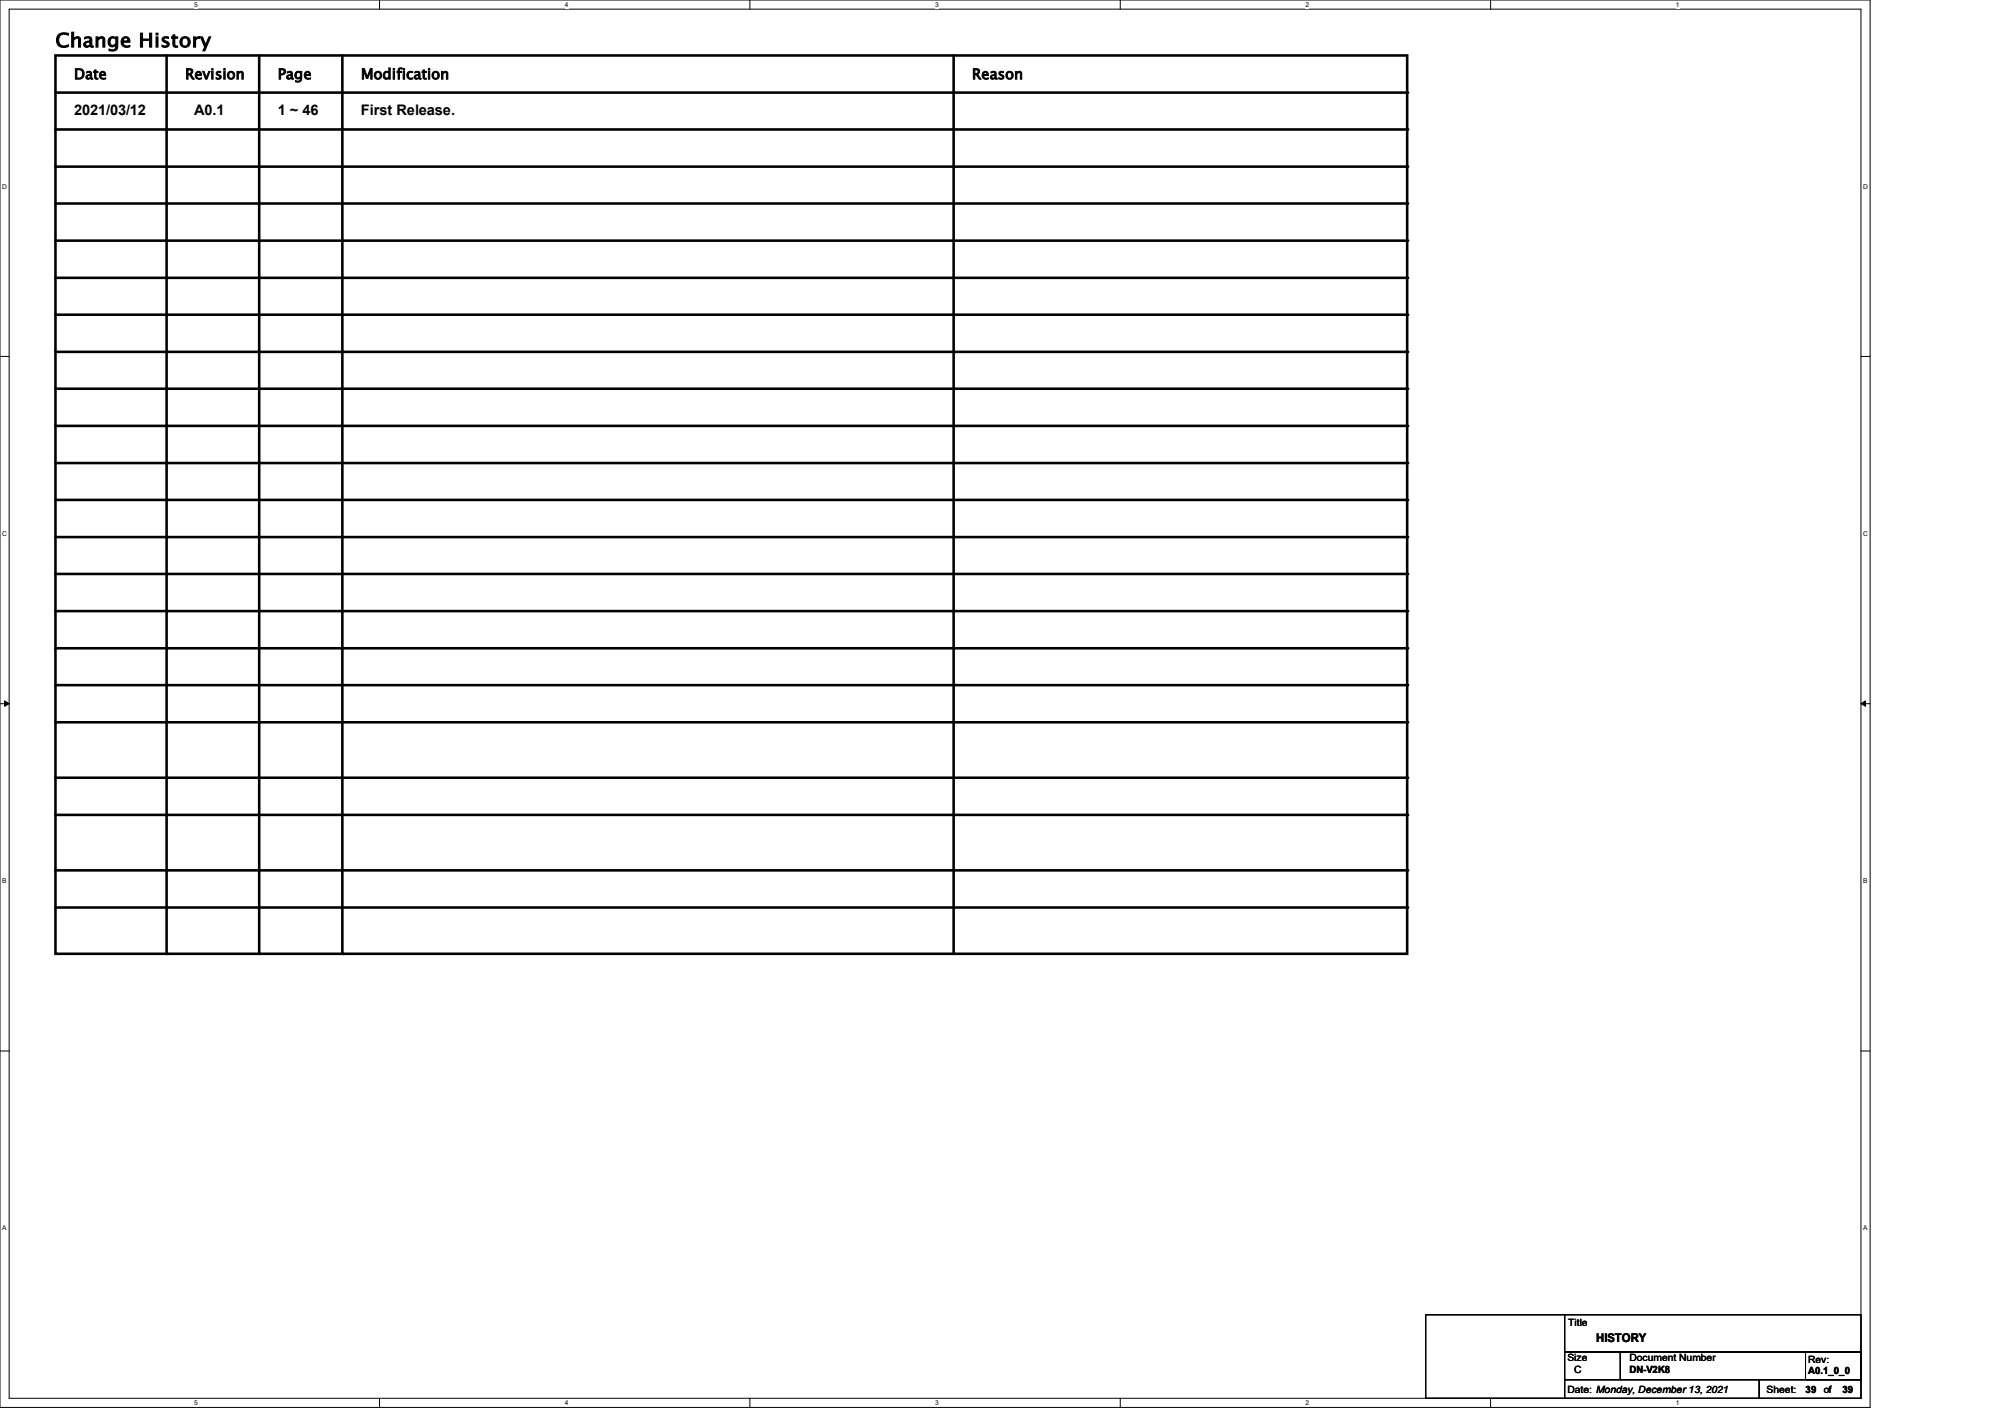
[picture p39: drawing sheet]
<svg xmlns="http://www.w3.org/2000/svg" width="297mm" height="210mm" viewBox="0 0 297 210" stroke-linecap="round" stroke-linejoin="round" font-family="sans-serif">
<defs><g id="words">
<text font-size="2.9" x="8.2" y="7">Change History</text>
<g font-size="2.2">
<text x="11" y="11.7">Date</text>
<text x="27.4" y="11.7">Revision</text>
<text x="41.1" y="11.7">Page</text>
<text x="53.5" y="11.7">Modification</text>
<text x="144" y="11.7">Reason</text>
<text x="11" y="17.1">2021/03/12</text>
<text x="28.8" y="17.1">A0.1</text>
<text x="41.1" y="17.1">1 ~ 46</text>
<text x="53.5" y="17.1">First Release.</text>
</g>
<text font-size="1.8" x="236.4" y="198.7">HISTORY</text>
<g font-size="1.5">
<text x="232.3" y="196.4">Title</text>
<text x="232.2" y="201.6">Size</text>
<text x="233.2" y="203.4">C</text>
<text x="241.4" y="201.6">Document Number</text>
<text x="241.4" y="203.4">DN-V2K8</text>
<text x="267.8" y="201.8">Rev:</text>
<text x="267.9" y="203.5">A0.1_0_0</text>
<text x="232.2" y="206.4">Date: Monday, December 13, 2021</text>
<text x="261.7" y="206.4">Sheet:</text>
<text x="267.5" y="206.4">39</text>
<text x="270.2" y="206.4">of</text>
<text x="272.9" y="206.4">39</text>
</g>
<g font-size="1">
<text x="28.8" y="1">5</text>
<text x="83.7" y="1">4</text>
<text x="138.5" y="1">3</text>
<text x="193.4" y="1">2</text>
<text x="248.2" y="1">1</text>
<text x=".3" y="27.9">D</text>
<text x="276" y="27.9">D</text>
<text x=".3" y="79.4">C</text>
<text x="276" y="79.4">C</text>
<text x=".3" y="130.8">B</text>
<text x="276" y="130.8">B</text>
<text x=".3" y="182.2">A</text>
<text x="276" y="182.2">A</text>
<text x="28.8" y="208.1">5</text>
<text x="83.7" y="208.1">4</text>
<text x="138.5" y="208.1">3</text>
<text x="193.4" y="208.1">2</text>
<text x="248.2" y="208.1">1</text>
</g>
</g></defs>
<path d="M0 0h277v208.4h-277zM1.4 1.4h274.3v205.7h-274.3z" fill="none" stroke="#000" stroke-width=".15"/>
<g fill="#fff">
<path d="M28.8 .1h.5v1.1h-.5z"/>
<path d="M28.8 207.2h.5v1.1h-.5z"/>
</g>
<path d="M56.2 0v1.4M56.2 207.1v1.3" fill="none" stroke="#000" stroke-width=".15"/>
<g fill="#fff">
<path d="M83.7 .1h.5v1.1h-.5z"/>
<path d="M83.7 207.2h.5v1.1h-.5z"/>
</g>
<path d="M111.1 0v1.4M111.1 207.1v1.3" fill="none" stroke="#000" stroke-width=".15"/>
<g fill="#fff">
<path d="M138.5 .1h.6v1.1h-.6z"/>
<path d="M138.5 207.2h.6v1.1h-.6z"/>
</g>
<path d="M165.9 0v1.4M165.9 207.1v1.3" fill="none" stroke="#000" stroke-width=".15"/>
<g fill="#fff">
<path d="M193.4 .1h.5v1.1h-.5z"/>
<path d="M193.4 207.2h.5v1.1h-.5z"/>
</g>
<path d="M220.8 0v1.4M220.8 207.1v1.3" fill="none" stroke="#000" stroke-width=".15"/>
<g fill="#fff">
<path d="M248.2 .1h.6v1.1h-.6z"/>
<path d="M248.2 207.2h.6v1.1h-.6z"/>
<path d="M.3 27.1h.8v1.1h-.8z"/>
<path d="M276 27.1h.7v1.1h-.7z"/>
<path d="M.3 78.5h.8v1.1h-.8z"/>
<path d="M276 78.5h.7v1.1h-.7z"/>
</g>
<path d="M0 52.8h1.4M275.7 52.8h1.3" fill="none" stroke="#000" stroke-width=".15"/>
<g fill="#fff">
<path d="M.3 129.9h.7v1.1h-.7z"/>
<path d="M276 129.9h.6v1.1h-.6z"/>
</g>
<path d="M0 104.2h1.4M275.7 104.2h1.3" fill="none" stroke="#000" stroke-width=".15"/>
<path d="M.7 103.8l.7 .4-.7 .4zM275.7 104.2l.7-.4v.8z" fill="#000" stroke="#000" stroke-width=".15"/>
<g fill="#fff">
<path d="M.3 181.4h.7v1.1h-.7z"/>
<path d="M276 181.4h.6v1.1h-.6z"/>
</g>
<path d="M0 155.7h1.4M275.7 155.7h1.3M211.2 194.7h20.6v12.4h-20.6zM231.8 194.7h43.9v5.5h-43.9zM231.8 200.2h8.2v4.1h-8.2zM231.8 204.3h28.8v2.8h-28.8zM240 200.2h35.7v4.1h-35.7zM260.6 204.3h15.1v2.8h-15.1zM267.5 200.2h8.2v4.1h-8.2z" fill="none" stroke="#000" stroke-width=".15"/>
<g fill="none" stroke="#000" stroke-width=".38">
<path d="M8.2 8.2h200.2v133.1h-200.2zM8.2 13.7h200.2M8.2 19.2h200.2M24.7 8.2v133.1M38.4 8.2v133.1M50.7 8.2v133.1M141.3 8.2v133.1M8.2 24.7h200.2M8.2 30.1h200.2M8.2 35.6h200.2M8.2 41.1h200.2M8.2 46.6h200.2"/>
<path d="M8.2 52.1h200.2M8.2 57.6h200.2M8.2 63.1h200.2M8.2 68.6h200.2M8.2 74h200.2M8.2 79.5h200.2M8.2 85h200.2M8.2 90.5h200.2M8.2 96h200.2M8.2 101.5h200.2M8.2 107h200.2M8.2 115.2h200.2"/>
<path d="M8.2 120.7h200.2M8.2 128.9h200.2M8.2 134.4h200.2"/>
</g>
<g fill="#000">
<circle cx="208.4" cy="13.7" r=".19"/>
<circle cx="208.4" cy="19.2" r=".19"/>
<circle cx="208.4" cy="30.1" r=".19"/>
<circle cx="208.4" cy="24.7" r=".19"/>
<circle cx="208.4" cy="35.6" r=".19"/>
<circle cx="208.4" cy="57.6" r=".19"/>
<circle cx="208.4" cy="41.1" r=".19"/>
<circle cx="208.4" cy="52.1" r=".19"/>
<circle cx="208.4" cy="46.6" r=".19"/>
<circle cx="208.4" cy="63.1" r=".19"/>
<circle cx="208.4" cy="74" r=".19"/>
<circle cx="208.4" cy="79.5" r=".19"/>
<circle cx="208.4" cy="68.6" r=".19"/>
<circle cx="208.4" cy="96" r=".19"/>
<circle cx="208.4" cy="85" r=".19"/>
<circle cx="208.4" cy="90.5" r=".19"/>
<circle cx="208.4" cy="101.5" r=".19"/>
<circle cx="208.4" cy="107" r=".19"/>
<circle cx="208.4" cy="115.2" r=".19"/>
<circle cx="208.4" cy="120.7" r=".19"/>
<circle cx="208.4" cy="128.9" r=".19"/>
<circle cx="208.4" cy="134.4" r=".19"/>
<circle cx="24.7" cy="141.3" r=".19"/>
<circle cx="38.4" cy="141.3" r=".19"/>
<circle cx="50.7" cy="141.3" r=".19"/>
<circle cx="141.3" cy="141.3" r=".19"/>
</g>
<use href="#words"/>
</svg>
